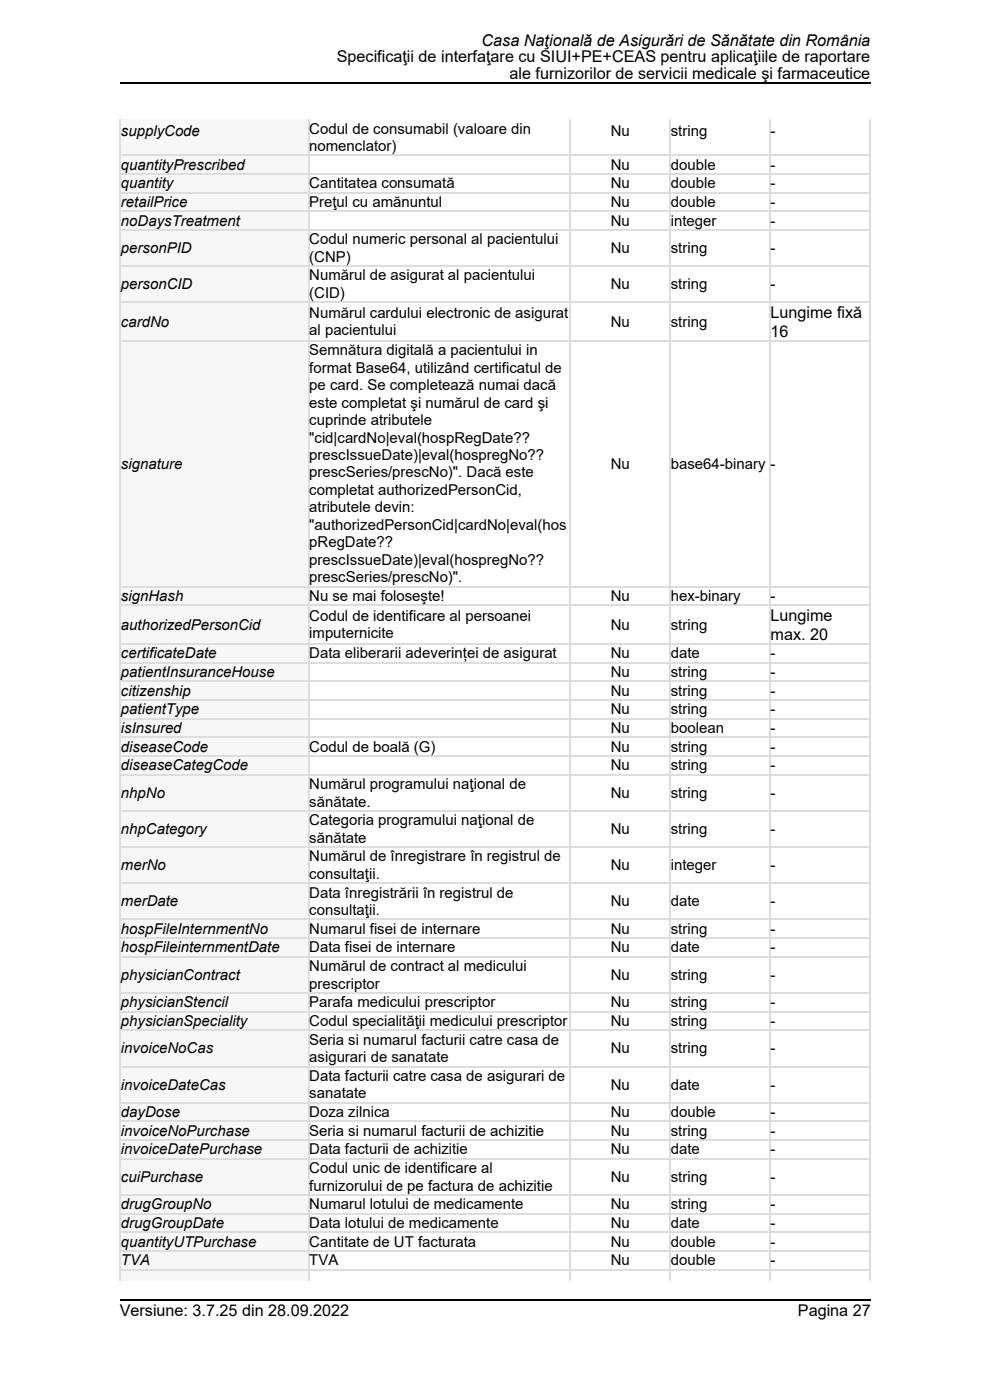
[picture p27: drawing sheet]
<svg xmlns="http://www.w3.org/2000/svg" width="210mm" height="297mm" viewBox="0 0 210 297" stroke-linecap="round" stroke-linejoin="round" font-family="sans-serif">
<defs><g id="words">
<g font-size="3.4">
<text x="102.2" y="9.8">Casa Naţională de Asigurări de Sănătate din România</text>
<text x="71.4" y="13.2">Specificaţii de interfaţare cu SIUI+PE+CEAS pentru aplicaţiile de raportare</text>
<text x="108.1" y="16.7">ale furnizorilor de servicii medicale şi farmaceutice</text>
<text x="163.4" y="67.4">Lungime fixă</text>
<text x="163.4" y="71.4">16</text>
<text x="163.4" y="131.7">Lungime</text>
<text x="163.4" y="135.7">max. 20</text>
<text x="25.4" y="279.3">Versiune: 3.7.25 din 28.09.2022</text>
<text x="169.3" y="279.3">Pagina 27</text>
</g>
<g font-size="3.2">
<text x="25.7" y="28.8">supplyCode</text>
<text x="65.6" y="28.4">Codul de consumabil (valoare din</text>
<text x="129.5" y="28.8">Nu</text>
<text x="142.3" y="28.8">string</text>
<text x="163.4" y="28.8">-</text>
<text x="25.7" y="36">quantityPrescribed</text>
<text x="65.6" y="32">nomenclator)</text>
<text x="129.5" y="36">Nu</text>
<text x="142.3" y="36">double</text>
<text x="163.4" y="36">-</text>
<text x="25.7" y="39.9">quantity</text>
<text x="65.6" y="39.9">Cantitatea consumată</text>
<text x="129.5" y="39.9">Nu</text>
<text x="142.3" y="39.9">double</text>
<text x="163.4" y="39.9">-</text>
<text x="25.7" y="43.9">retailPrice</text>
<text x="25.7" y="47.9">noDaysTreatment</text>
<text x="65.6" y="43.9">Preţul cu amănuntul</text>
<text x="129.5" y="43.9">Nu</text>
<text x="129.5" y="47.9">Nu</text>
<text x="142.3" y="43.9">double</text>
<text x="142.3" y="47.9">i</text>
<text x="143" y="47.9">nteger</text>
<text x="163.4" y="43.9">-</text>
<text x="163.4" y="47.9">-</text>
<text x="25.7" y="53.7">personPID</text>
<text x="65.6" y="51.8">Codul numeric personal al pacientului</text>
<text x="129.5" y="53.7">Nu</text>
<text x="142.3" y="53.7">string</text>
<text x="163.4" y="53.7">-</text>
<text x="65.6" y="55.5">(CNP)</text>
<text x="65.6" y="59.5">Numărul de asigurat al pacientului</text>
<text x="25.7" y="61.4">personCID</text>
<text x="65.6" y="63.2">(CID)</text>
<text x="129.5" y="61.4">Nu</text>
<text x="142.3" y="61.4">string</text>
<text x="163.4" y="61.4">-</text>
<text x="25.7" y="69.3">cardNo</text>
<text x="65.6" y="67.4">Numărul cardului electronic de asigurat</text>
<text x="65.6" y="71.1">al pacientului</text>
<text x="129.5" y="69.3">Nu</text>
<text x="142.3" y="69.3">string</text>
<text x="65.6" y="75.4">Semnătura digitală a pacientului in</text>
<text x="65.6" y="79.1">format Base64, utilizând certificatul de</text>
<text x="65.6" y="82.8">pe card. Se completează numai dacă</text>
<text x="65.6" y="86.5">este completat şi numărul de card şi</text>
<text x="65.6" y="90.2">cuprinde atributele</text>
<text x="65.6" y="93.9">&quot;cid|cardNo|eval(hospRegDate??</text>
<text x="25.7" y="99.4">signature</text>
<text x="65.6" y="97.6">prescIssueDate)|eval(hospregNo??</text>
<text x="65.6" y="101.3">prescSeries/prescNo)&quot;. Dacă este</text>
<text x="129.5" y="99.4">Nu</text>
<text x="142.3" y="99.4">base64-binary</text>
<text x="163.4" y="99.4">-</text>
<text x="65.6" y="105">completat authorizedPersonCid,</text>
<text x="65.6" y="108.7">atributele devin:</text>
<text x="65.6" y="112.4">&quot;authorizedPersonCid|cardNo|eval(hos</text>
<text x="65.6" y="116.1">pRegDate??</text>
<text x="65.6" y="119.8">prescIssueDate)|eval(hospregNo??</text>
<text x="65.6" y="123.5">prescSeries/prescNo)&quot;.</text>
<text x="25.7" y="127.5">signHash</text>
<text x="65.6" y="127.5">Nu se mai foloseşte!</text>
<text x="65.6" y="131.7">Codul de identificare al persoanei</text>
<text x="129.5" y="127.5">Nu</text>
<text x="142.3" y="127.5">hex-binary</text>
<text x="163.4" y="127.5">-</text>
<text x="25.7" y="133.6">authorizedPersonCid</text>
<text x="65.6" y="135.4">i</text>
<text x="66.3" y="135.4">mputernicite</text>
<text x="129.5" y="133.6">Nu</text>
<text x="142.3" y="133.6">string</text>
<text x="25.7" y="139.6">certificateDate</text>
<text x="25.7" y="143.6">patientInsuranceHouse</text>
<text x="65.6" y="139.6">Data eliberarii adeverinței de asigurat</text>
<text x="129.5" y="139.6">Nu</text>
<text x="129.5" y="143.6">Nu</text>
<text x="142.3" y="139.6">date</text>
<text x="142.3" y="143.6">string</text>
<text x="163.4" y="139.6">-</text>
<text x="163.4" y="143.6">-</text>
<text x="25.7" y="147.6">citizenship</text>
<text x="129.5" y="147.6">Nu</text>
<text x="142.3" y="147.6">string</text>
<text x="163.4" y="147.6">-</text>
<text x="25.7" y="151.5">patientType</text>
<text x="25.7" y="155.5">i</text>
<text x="26.4" y="155.5">sInsured</text>
<text x="129.5" y="151.5">Nu</text>
<text x="129.5" y="155.5">Nu</text>
<text x="142.3" y="151.5">string</text>
<text x="142.3" y="155.5">boolean</text>
<text x="163.4" y="151.5">-</text>
<text x="163.4" y="155.5">-</text>
<text x="25.7" y="159.5">diseaseCode</text>
<text x="65.6" y="159.5">Codul de boală (G)</text>
<text x="129.5" y="159.5">Nu</text>
<text x="142.3" y="159.5">string</text>
<text x="163.4" y="159.5">-</text>
<text x="25.7" y="163.4">diseaseCategCode</text>
<text x="65.6" y="167.4">Numărul programului naţional de</text>
<text x="129.5" y="163.4">Nu</text>
<text x="142.3" y="163.4">string</text>
<text x="163.4" y="163.4">-</text>
<text x="25.7" y="169.3">nhpNo</text>
<text x="65.6" y="171.1">sănătate.</text>
<text x="129.5" y="169.3">Nu</text>
<text x="142.3" y="169.3">string</text>
<text x="163.4" y="169.3">-</text>
<text x="25.7" y="176.9">nhpCategory</text>
<text x="65.6" y="175.1">Categoria programului naţional de</text>
<text x="65.6" y="178.8">sănătate</text>
<text x="129.5" y="176.9">Nu</text>
<text x="142.3" y="176.9">string</text>
<text x="163.4" y="176.9">-</text>
<text x="25.7" y="184.6">merNo</text>
<text x="65.6" y="182.7">Numărul de înregistrare în registrul de</text>
<text x="129.5" y="184.6">Nu</text>
<text x="142.3" y="184.6">i</text>
<text x="143" y="184.6">nteger</text>
<text x="163.4" y="184.6">-</text>
<text x="65.6" y="186.5">consultaţii.</text>
<text x="65.6" y="190.4">Data înregistrării în registrul de</text>
<text x="25.7" y="192.3">merDate</text>
<text x="65.6" y="194.1">consultaţii.</text>
<text x="129.5" y="192.3">Nu</text>
<text x="142.3" y="192.3">date</text>
<text x="163.4" y="192.3">-</text>
<text x="25.7" y="198.1">hospFileInternmentNo</text>
<text x="25.7" y="202.1">hospFileinternmentDate</text>
<text x="65.6" y="198.1">Numarul fisei de internare</text>
<text x="65.6" y="202.1">Data fisei de internare</text>
<text x="129.5" y="198.1">Nu</text>
<text x="129.5" y="202.1">Nu</text>
<text x="142.3" y="198.1">string</text>
<text x="142.3" y="202.1">date</text>
<text x="163.4" y="198.1">-</text>
<text x="163.4" y="202.1">-</text>
<text x="25.7" y="207.9">physicianContract</text>
<text x="65.6" y="206">Numărul de contract al medicului</text>
<text x="65.6" y="209.7">prescriptor</text>
<text x="129.5" y="207.9">Nu</text>
<text x="142.3" y="207.9">string</text>
<text x="163.4" y="207.9">-</text>
<text x="25.7" y="213.7">physicianStencil</text>
<text x="65.6" y="213.7">Parafa medicului prescriptor</text>
<text x="129.5" y="213.7">Nu</text>
<text x="142.3" y="213.7">string</text>
<text x="163.4" y="213.7">-</text>
<text x="25.7" y="217.7">physicianSpeciality</text>
<text x="65.6" y="217.7">Codul specialităţii medicului prescriptor</text>
<text x="65.6" y="221.6">Seria si numarul facturii catre casa de</text>
<text x="129.5" y="217.7">Nu</text>
<text x="142.3" y="217.7">string</text>
<text x="163.4" y="217.7">-</text>
<text x="25.7" y="223.5">i</text>
<text x="26.4" y="223.5">nvoiceNoCas</text>
<text x="65.6" y="225.3">asigurari de sanatate</text>
<text x="129.5" y="223.5">Nu</text>
<text x="142.3" y="223.5">string</text>
<text x="163.4" y="223.5">-</text>
<text x="25.7" y="231.1">i</text>
<text x="26.4" y="231.1">nvoiceDateCas</text>
<text x="65.6" y="229.3">Data facturii catre casa de asigurari de</text>
<text x="65.6" y="233">sanatate</text>
<text x="129.5" y="231.1">Nu</text>
<text x="142.3" y="231.1">date</text>
<text x="163.4" y="231.1">-</text>
<text x="25.7" y="237">dayDose</text>
<text x="65.6" y="237">Doza zilnica</text>
<text x="129.5" y="237">Nu</text>
<text x="142.3" y="237">double</text>
<text x="163.4" y="237">-</text>
<text x="25.7" y="240.9">i</text>
<text x="25.7" y="244.9">i</text>
<text x="26.4" y="240.9">nvoiceNoPurchase</text>
<text x="26.4" y="244.9">nvoiceDatePurchase</text>
<text x="65.6" y="240.9">Seria si numarul facturii de achizitie</text>
<text x="65.6" y="244.9">Data facturii de achizitie</text>
<text x="129.5" y="240.9">Nu</text>
<text x="129.5" y="244.9">Nu</text>
<text x="142.3" y="240.9">string</text>
<text x="142.3" y="244.9">date</text>
<text x="163.4" y="240.9">-</text>
<text x="163.4" y="244.9">-</text>
<text x="25.7" y="250.7">cuiPurchase</text>
<text x="65.6" y="248.9">Codul unic de identificare al</text>
<text x="129.5" y="250.7">Nu</text>
<text x="142.3" y="250.7">string</text>
<text x="163.4" y="250.7">-</text>
<text x="25.7" y="256.5">drugGroupNo</text>
<text x="65.6" y="252.6">furnizorului de pe factura de achizitie</text>
<text x="65.6" y="256.5">Numarul lotului de medicamente</text>
<text x="129.5" y="256.5">Nu</text>
<text x="142.3" y="256.5">string</text>
<text x="163.4" y="256.5">-</text>
<text x="25.7" y="260.5">drugGroupDate</text>
<text x="65.6" y="260.5">Data lotului de medicamente</text>
<text x="129.5" y="260.5">Nu</text>
<text x="142.3" y="260.5">date</text>
<text x="163.4" y="260.5">-</text>
<text x="25.7" y="264.5">quantityUTPurchase</text>
<text x="25.7" y="268.4">TVA</text>
<text x="65.6" y="264.5">Cantitate de UT facturata</text>
<text x="65.6" y="268.4">TVA</text>
<text x="129.5" y="264.5">Nu</text>
<text x="129.5" y="268.4">Nu</text>
<text x="142.3" y="264.5">double</text>
<text x="142.3" y="268.4">double</text>
<text x="163.4" y="264.5">-</text>
<text x="163.4" y="268.4">-</text>
</g>
</g></defs>
<path d="M25.4 25.3h39.9v7.5h-39.9z" fill="#f7f7f7"/>
<g fill="#fff">
<path d="M65.3 25.3h55.6v7.5h-55.6z"/>
<path d="M120.9 25.3h21.1v7.5h-21.1z"/>
<path d="M142 25.3h21.2v7.5h-21.2z"/>
<path d="M163.2 25.3h21.1v7.5h-21.1z"/>
<path d="M25.4 32.8h39.9v4h-39.9z"/>
</g>
<path d="M25.4 32.8h39.9v4h-39.9z" fill="#f7f7f7"/>
<g fill="#fff">
<path d="M65.3 32.8h55.6v4h-55.6z"/>
<path d="M120.9 32.8h21.1v4h-21.1z"/>
<path d="M142 32.8h21.2v4h-21.2z"/>
<path d="M163.2 32.8h21.1v4h-21.1z"/>
<path d="M25.4 36.8h39.9v3.9h-39.9z"/>
</g>
<path d="M25.4 36.8h39.9v3.9h-39.9z" fill="#f7f7f7"/>
<g fill="#fff">
<path d="M65.3 36.8h55.6v3.9h-55.6z"/>
<path d="M120.9 36.8h21.1v3.9h-21.1z"/>
<path d="M142 36.8h21.2v3.9h-21.2z"/>
<path d="M163.2 36.8h21.1v3.9h-21.1z"/>
<path d="M25.4 40.7h39.9v4h-39.9z"/>
</g>
<path d="M25.4 40.7h39.9v4h-39.9z" fill="#f7f7f7"/>
<g fill="#fff">
<path d="M65.3 40.7h55.6v4h-55.6z"/>
<path d="M120.9 40.7h21.1v4h-21.1z"/>
<path d="M142 40.7h21.2v4h-21.2z"/>
<path d="M163.2 40.7h21.1v4h-21.1z"/>
<path d="M25.4 44.7h39.9v4h-39.9z"/>
</g>
<path d="M25.4 44.7h39.9v4h-39.9z" fill="#f7f7f7"/>
<g fill="#fff">
<path d="M65.3 44.7h55.6v4h-55.6z"/>
<path d="M120.9 44.7h21.1v4h-21.1z"/>
<path d="M142 44.7h21.2v4h-21.2z"/>
<path d="M163.2 44.7h21.1v4h-21.1z"/>
<path d="M25.4 48.7h39.9v7.6h-39.9z"/>
</g>
<path d="M25.4 48.7h39.9v7.6h-39.9z" fill="#f7f7f7"/>
<g fill="#fff">
<path d="M65.3 48.7h55.6v7.6h-55.6z"/>
<path d="M120.9 48.7h21.1v7.6h-21.1z"/>
<path d="M142 48.7h21.2v7.6h-21.2z"/>
<path d="M163.2 48.7h21.1v7.6h-21.1z"/>
<path d="M25.4 56.3h39.9v7.7h-39.9z"/>
</g>
<path d="M25.4 56.3h39.9v7.7h-39.9z" fill="#f7f7f7"/>
<g fill="#fff">
<path d="M65.3 56.3h55.6v7.7h-55.6z"/>
<path d="M120.9 56.3h21.1v7.7h-21.1z"/>
<path d="M142 56.3h21.2v7.7h-21.2z"/>
<path d="M163.2 56.3h21.1v7.7h-21.1z"/>
<path d="M25.4 64h39.9v8.2h-39.9z"/>
</g>
<path d="M25.4 64h39.9v8.2h-39.9z" fill="#f7f7f7"/>
<g fill="#fff">
<path d="M65.3 64h55.6v8.2h-55.6z"/>
<path d="M120.9 64h21.1v8.2h-21.1z"/>
<path d="M142 64h21.2v8.2h-21.2z"/>
<path d="M163.2 64h21.1v8.2h-21.1z"/>
<path d="M25.4 72.2h39.9v52.1h-39.9z"/>
</g>
<path d="M25.4 72.2h39.9v52.1h-39.9z" fill="#f7f7f7"/>
<g fill="#fff">
<path d="M65.3 72.2h55.6v52.1h-55.6z"/>
<path d="M120.9 72.2h21.1v52.1h-21.1z"/>
<path d="M142 72.2h21.2v52.1h-21.2z"/>
<path d="M163.2 72.2h21.1v52.1h-21.1z"/>
<path d="M25.4 124.3h39.9v4h-39.9z"/>
</g>
<path d="M25.4 124.3h39.9v4h-39.9z" fill="#f7f7f7"/>
<g fill="#fff">
<path d="M65.3 124.3h55.6v4h-55.6z"/>
<path d="M120.9 124.3h21.1v4h-21.1z"/>
<path d="M142 124.3h21.2v4h-21.2z"/>
<path d="M163.2 124.3h21.1v4h-21.1z"/>
<path d="M25.4 128.3h39.9v8.2h-39.9z"/>
</g>
<path d="M25.4 128.3h39.9v8.2h-39.9z" fill="#f7f7f7"/>
<g fill="#fff">
<path d="M65.3 128.3h55.6v8.2h-55.6z"/>
<path d="M120.9 128.3h21.1v8.2h-21.1z"/>
<path d="M142 128.3h21.2v8.2h-21.2z"/>
<path d="M163.2 128.3h21.1v8.2h-21.1z"/>
<path d="M25.4 136.5h39.9v3.9h-39.9z"/>
</g>
<path d="M25.4 136.5h39.9v3.9h-39.9z" fill="#f7f7f7"/>
<g fill="#fff">
<path d="M65.3 136.5h55.6v3.9h-55.6z"/>
<path d="M120.9 136.5h21.1v3.9h-21.1z"/>
<path d="M142 136.5h21.2v3.9h-21.2z"/>
<path d="M163.2 136.5h21.1v3.9h-21.1z"/>
<path d="M25.4 140.4h39.9v4h-39.9z"/>
</g>
<path d="M25.4 140.4h39.9v4h-39.9z" fill="#f7f7f7"/>
<g fill="#fff">
<path d="M65.3 140.4h55.6v4h-55.6z"/>
<path d="M120.9 140.4h21.1v4h-21.1z"/>
<path d="M142 140.4h21.2v4h-21.2z"/>
<path d="M163.2 140.4h21.1v4h-21.1z"/>
<path d="M25.4 144.4h39.9v4h-39.9z"/>
</g>
<path d="M25.4 144.4h39.9v4h-39.9z" fill="#f7f7f7"/>
<g fill="#fff">
<path d="M65.3 144.4h55.6v4h-55.6z"/>
<path d="M120.9 144.4h21.1v4h-21.1z"/>
<path d="M142 144.4h21.2v4h-21.2z"/>
<path d="M163.2 144.4h21.1v4h-21.1z"/>
<path d="M25.4 148.4h39.9v3.9h-39.9z"/>
</g>
<path d="M25.4 148.4h39.9v3.9h-39.9z" fill="#f7f7f7"/>
<g fill="#fff">
<path d="M65.3 148.4h55.6v3.9h-55.6z"/>
<path d="M120.9 148.4h21.1v3.9h-21.1z"/>
<path d="M142 148.4h21.2v3.9h-21.2z"/>
<path d="M163.2 148.4h21.1v3.9h-21.1z"/>
<path d="M25.4 152.3h39.9v4h-39.9z"/>
</g>
<path d="M25.4 152.3h39.9v4h-39.9z" fill="#f7f7f7"/>
<g fill="#fff">
<path d="M65.3 152.3h55.6v4h-55.6z"/>
<path d="M120.9 152.3h21.1v4h-21.1z"/>
<path d="M142 152.3h21.2v4h-21.2z"/>
<path d="M163.2 152.3h21.1v4h-21.1z"/>
<path d="M25.4 156.3h39.9v4h-39.9z"/>
</g>
<path d="M25.4 156.3h39.9v4h-39.9z" fill="#f7f7f7"/>
<g fill="#fff">
<path d="M65.3 156.3h55.6v4h-55.6z"/>
<path d="M120.9 156.3h21.1v4h-21.1z"/>
<path d="M142 156.3h21.2v4h-21.2z"/>
<path d="M163.2 156.3h21.1v4h-21.1z"/>
<path d="M25.4 160.3h39.9v3.9h-39.9z"/>
</g>
<path d="M25.4 160.3h39.9v3.9h-39.9z" fill="#f7f7f7"/>
<g fill="#fff">
<path d="M65.3 160.3h55.6v3.9h-55.6z"/>
<path d="M120.9 160.3h21.1v3.9h-21.1z"/>
<path d="M142 160.3h21.2v3.9h-21.2z"/>
<path d="M163.2 160.3h21.1v3.9h-21.1z"/>
<path d="M25.4 164.2h39.9v7.7h-39.9z"/>
</g>
<path d="M25.4 164.2h39.9v7.7h-39.9z" fill="#f7f7f7"/>
<g fill="#fff">
<path d="M65.3 164.2h55.6v7.7h-55.6z"/>
<path d="M120.9 164.2h21.1v7.7h-21.1z"/>
<path d="M142 164.2h21.2v7.7h-21.2z"/>
<path d="M163.2 164.2h21.1v7.7h-21.1z"/>
<path d="M25.4 171.9h39.9v7.7h-39.9z"/>
</g>
<path d="M25.4 171.9h39.9v7.7h-39.9z" fill="#f7f7f7"/>
<g fill="#fff">
<path d="M65.3 171.9h55.6v7.7h-55.6z"/>
<path d="M120.9 171.9h21.1v7.7h-21.1z"/>
<path d="M142 171.9h21.2v7.7h-21.2z"/>
<path d="M163.2 171.9h21.1v7.7h-21.1z"/>
<path d="M25.4 179.6h39.9v7.6h-39.9z"/>
</g>
<path d="M25.4 179.6h39.9v7.6h-39.9z" fill="#f7f7f7"/>
<g fill="#fff">
<path d="M65.3 179.6h55.6v7.6h-55.6z"/>
<path d="M120.9 179.6h21.1v7.6h-21.1z"/>
<path d="M142 179.6h21.2v7.6h-21.2z"/>
<path d="M163.2 179.6h21.1v7.6h-21.1z"/>
<path d="M25.4 187.2h39.9v7.7h-39.9z"/>
</g>
<path d="M25.4 187.2h39.9v7.7h-39.9z" fill="#f7f7f7"/>
<g fill="#fff">
<path d="M65.3 187.2h55.6v7.7h-55.6z"/>
<path d="M120.9 187.2h21.1v7.7h-21.1z"/>
<path d="M142 187.2h21.2v7.7h-21.2z"/>
<path d="M163.2 187.2h21.1v7.7h-21.1z"/>
<path d="M25.4 194.9h39.9v4h-39.9z"/>
</g>
<path d="M25.4 194.9h39.9v4h-39.9z" fill="#f7f7f7"/>
<g fill="#fff">
<path d="M65.3 194.9h55.6v4h-55.6z"/>
<path d="M120.9 194.9h21.1v4h-21.1z"/>
<path d="M142 194.9h21.2v4h-21.2z"/>
<path d="M163.2 194.9h21.1v4h-21.1z"/>
<path d="M25.4 198.9h39.9v3.9h-39.9z"/>
</g>
<path d="M25.4 198.9h39.9v3.9h-39.9z" fill="#f7f7f7"/>
<g fill="#fff">
<path d="M65.3 198.9h55.6v3.9h-55.6z"/>
<path d="M120.9 198.9h21.1v3.9h-21.1z"/>
<path d="M142 198.9h21.2v3.9h-21.2z"/>
<path d="M163.2 198.9h21.1v3.9h-21.1z"/>
<path d="M25.4 202.8h39.9v7.7h-39.9z"/>
</g>
<path d="M25.4 202.8h39.9v7.7h-39.9z" fill="#f7f7f7"/>
<g fill="#fff">
<path d="M65.3 202.8h55.6v7.7h-55.6z"/>
<path d="M120.9 202.8h21.1v7.7h-21.1z"/>
<path d="M142 202.8h21.2v7.7h-21.2z"/>
<path d="M163.2 202.8h21.1v7.7h-21.1z"/>
<path d="M25.4 210.5h39.9v4h-39.9z"/>
</g>
<path d="M25.4 210.5h39.9v4h-39.9z" fill="#f7f7f7"/>
<g fill="#fff">
<path d="M65.3 210.5h55.6v4h-55.6z"/>
<path d="M120.9 210.5h21.1v4h-21.1z"/>
<path d="M142 210.5h21.2v4h-21.2z"/>
<path d="M163.2 210.5h21.1v4h-21.1z"/>
<path d="M25.4 214.5h39.9v4h-39.9z"/>
</g>
<path d="M25.4 214.5h39.9v4h-39.9z" fill="#f7f7f7"/>
<g fill="#fff">
<path d="M65.3 214.5h55.6v4h-55.6z"/>
<path d="M120.9 214.5h21.1v4h-21.1z"/>
<path d="M142 214.5h21.2v4h-21.2z"/>
<path d="M163.2 214.5h21.1v4h-21.1z"/>
<path d="M25.4 218.5h39.9v7.6h-39.9z"/>
</g>
<path d="M25.4 218.5h39.9v7.6h-39.9z" fill="#f7f7f7"/>
<g fill="#fff">
<path d="M65.3 218.5h55.6v7.6h-55.6z"/>
<path d="M120.9 218.5h21.1v7.6h-21.1z"/>
<path d="M142 218.5h21.2v7.6h-21.2z"/>
<path d="M163.2 218.5h21.1v7.6h-21.1z"/>
<path d="M25.4 226.1h39.9v7.7h-39.9z"/>
</g>
<path d="M25.4 226.1h39.9v7.7h-39.9z" fill="#f7f7f7"/>
<g fill="#fff">
<path d="M65.3 226.1h55.6v7.7h-55.6z"/>
<path d="M120.9 226.1h21.1v7.7h-21.1z"/>
<path d="M142 226.1h21.2v7.7h-21.2z"/>
<path d="M163.2 226.1h21.1v7.7h-21.1z"/>
<path d="M25.4 233.8h39.9v4h-39.9z"/>
</g>
<path d="M25.4 233.8h39.9v4h-39.9z" fill="#f7f7f7"/>
<g fill="#fff">
<path d="M65.3 233.8h55.6v4h-55.6z"/>
<path d="M120.9 233.8h21.1v4h-21.1z"/>
<path d="M142 233.8h21.2v4h-21.2z"/>
<path d="M163.2 233.8h21.1v4h-21.1z"/>
<path d="M25.4 237.8h39.9v3.9h-39.9z"/>
</g>
<path d="M25.4 237.8h39.9v3.9h-39.9z" fill="#f7f7f7"/>
<g fill="#fff">
<path d="M65.3 237.8h55.6v3.9h-55.6z"/>
<path d="M120.9 237.8h21.1v3.9h-21.1z"/>
<path d="M142 237.8h21.2v3.9h-21.2z"/>
<path d="M163.2 237.8h21.1v3.9h-21.1z"/>
<path d="M25.4 241.7h39.9v4h-39.9z"/>
</g>
<path d="M25.4 241.7h39.9v4h-39.9z" fill="#f7f7f7"/>
<g fill="#fff">
<path d="M65.3 241.7h55.6v4h-55.6z"/>
<path d="M120.9 241.7h21.1v4h-21.1z"/>
<path d="M142 241.7h21.2v4h-21.2z"/>
<path d="M163.2 241.7h21.1v4h-21.1z"/>
<path d="M25.4 245.7h39.9v7.7h-39.9z"/>
</g>
<path d="M25.4 245.7h39.9v7.7h-39.9z" fill="#f7f7f7"/>
<g fill="#fff">
<path d="M65.3 245.7h55.6v7.7h-55.6z"/>
<path d="M120.9 245.7h21.1v7.7h-21.1z"/>
<path d="M142 245.7h21.2v7.7h-21.2z"/>
<path d="M163.2 245.7h21.1v7.7h-21.1z"/>
<path d="M25.4 253.4h39.9v3.9h-39.9z"/>
</g>
<path d="M25.4 253.4h39.9v3.9h-39.9z" fill="#f7f7f7"/>
<g fill="#fff">
<path d="M65.3 253.4h55.6v3.9h-55.6z"/>
<path d="M120.9 253.4h21.1v3.9h-21.1z"/>
<path d="M142 253.4h21.2v3.9h-21.2z"/>
<path d="M163.2 253.4h21.1v3.9h-21.1z"/>
<path d="M25.4 257.3h39.9v4h-39.9z"/>
</g>
<path d="M25.4 257.3h39.9v4h-39.9z" fill="#f7f7f7"/>
<g fill="#fff">
<path d="M65.3 257.3h55.6v4h-55.6z"/>
<path d="M120.9 257.3h21.1v4h-21.1z"/>
<path d="M142 257.3h21.2v4h-21.2z"/>
<path d="M163.2 257.3h21.1v4h-21.1z"/>
<path d="M25.4 261.3h39.9v4h-39.9z"/>
</g>
<path d="M25.4 261.3h39.9v4h-39.9z" fill="#f7f7f7"/>
<g fill="#fff">
<path d="M65.3 261.3h55.6v4h-55.6z"/>
<path d="M120.9 261.3h21.1v4h-21.1z"/>
<path d="M142 261.3h21.2v4h-21.2z"/>
<path d="M163.2 261.3h21.1v4h-21.1z"/>
<path d="M25.4 265.3h39.9v3.9h-39.9z"/>
</g>
<path d="M25.4 265.3h39.9v3.9h-39.9z" fill="#f7f7f7"/>
<g fill="#fff">
<path d="M65.3 265.3h55.6v3.9h-55.6z"/>
<path d="M120.9 265.3h21.1v3.9h-21.1z"/>
<path d="M142 265.3h21.2v3.9h-21.2z"/>
<path d="M163.2 265.3h21.1v3.9h-21.1z"/>
<path d="M25.4 269.2h39.9v2.5h-39.9z"/>
</g>
<path d="M25.4 269.2h39.9v2.5h-39.9z" fill="#f7f7f7"/>
<g fill="#fff">
<path d="M65.3 269.2h55.6v2.5h-55.6z"/>
<path d="M120.9 269.2h21.1v2.5h-21.1z"/>
<path d="M142 269.2h21.2v2.5h-21.2z"/>
<path d="M163.2 269.2h21.1v2.5h-21.1z"/>
</g>
<g fill="none" stroke="#ddd" stroke-width=".26">
<path d="M25.4 36.9h159.2M25.4 32.9h159.2M25.5 25.3v246.4M65.5 25.3v246.4M121 25.3v246.4M142.2 25.3v246.4M163.3 25.3v246.4M184.5 25.3v246.4M25.4 56.5h159.2M25.4 48.8h159.2M25.4 44.8h159.2M25.4 40.9h159.2"/>
<path d="M25.4 72.3h159.2M25.4 64.1h159.2M25.4 136.6h159.2M25.4 128.4h159.2M25.4 124.4h159.2M25.4 156.4h159.2M25.4 152.5h159.2M25.4 148.5h159.2M25.4 144.5h159.2M25.4 140.6h159.2M25.4 179.7h159.2M25.4 172h159.2"/>
<path d="M25.4 164.4h159.2M25.4 160.4h159.2M25.4 199h159.2M25.4 195h159.2M25.4 187.4h159.2M25.4 218.6h159.2M25.4 214.6h159.2M25.4 210.7h159.2M25.4 203h159.2M25.4 237.9h159.2M25.4 233.9h159.2M25.4 226.3h159.2"/>
<path d="M25.4 257.5h159.2M25.4 253.5h159.2M25.4 245.8h159.2M25.4 241.9h159.2M25.4 269.4h159.2M25.4 265.4h159.2M25.4 261.4h159.2"/>
</g>
<path d="M25.4 17.6h159.2M25.4 275.7h159.2" fill="none" stroke="#000" stroke-width=".26"/>
<use href="#words"/>
</svg>
